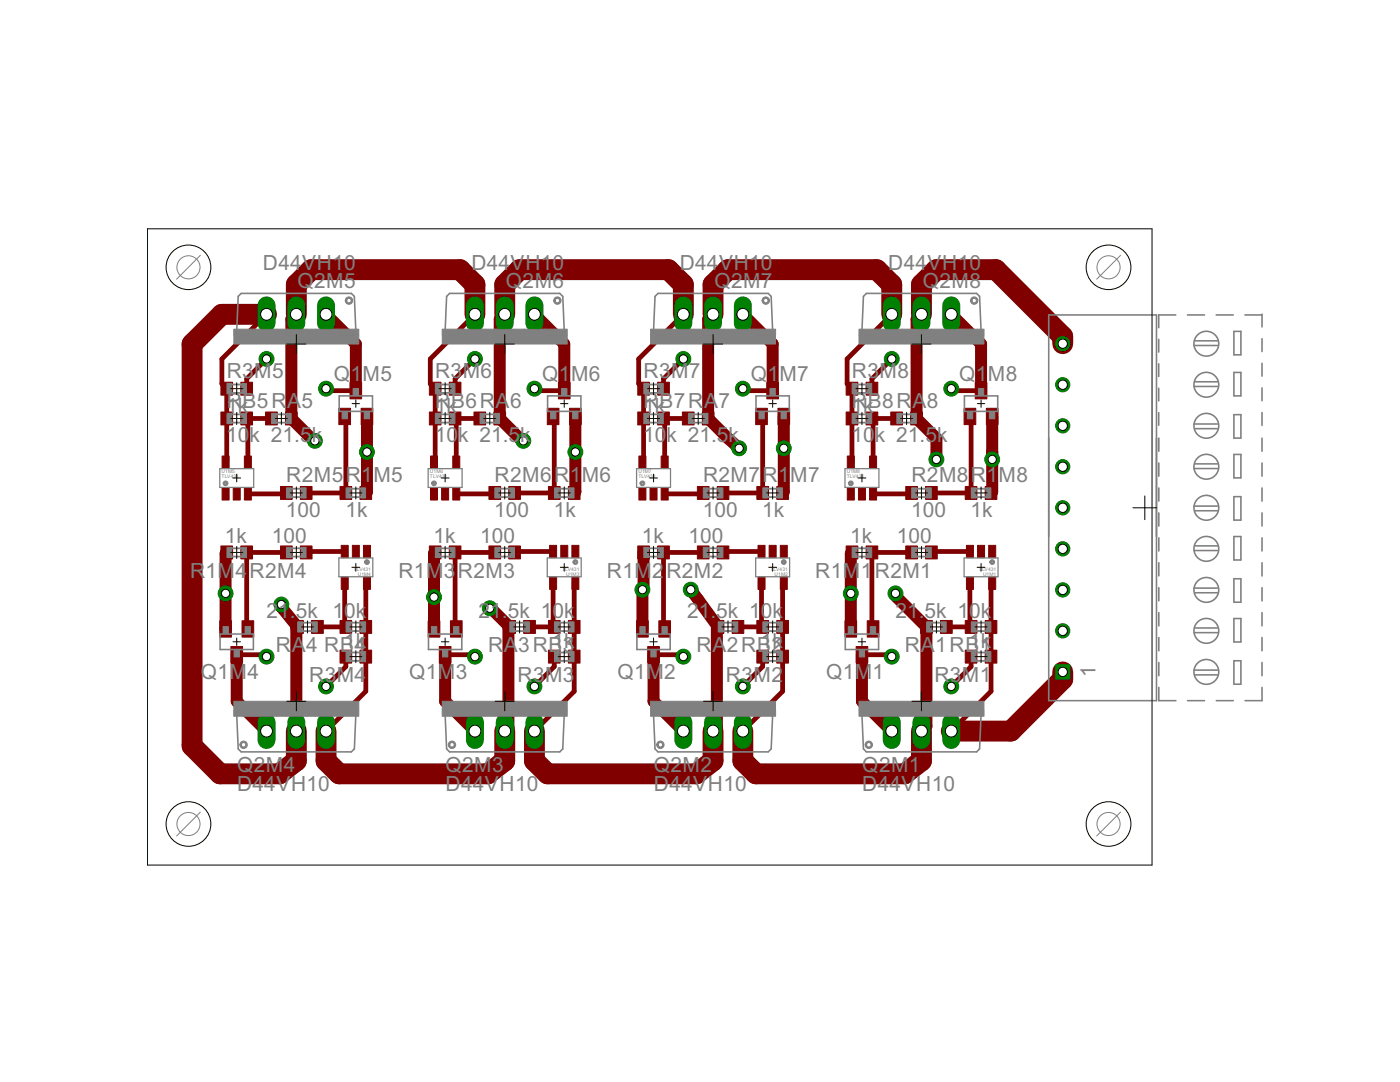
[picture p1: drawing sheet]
<svg xmlns="http://www.w3.org/2000/svg" width="279mm" height="216mm" viewBox="0 0 279 216" stroke-linecap="round" stroke-linejoin="round" font-family="sans-serif">
<defs><g id="words">
<g font-size="4.7" fill="#808080">
<text x="52.5" y="53.8">D44VH10</text>
<text x="94.1" y="53.8">D44VH10</text>
<text x="135.7" y="53.8">D44VH10</text>
<text x="177.3" y="53.8">D44VH10</text>
<text x="59.4" y="57.5">Q2M5</text>
<text x="101" y="57.5">Q2M6</text>
<text x="142.6" y="57.5">Q2M7</text>
<text x="184.2" y="57.5">Q2M8</text>
<text x="45.2" y="75.5">R3M5</text>
<text x="66.6" y="76.1">Q1</text>
<text x="72.4" y="76.1">M5</text>
<text x="86.8" y="75.5">R3M6</text>
<text x="108.2" y="76.1">Q1</text>
<text x="114" y="76.1">M6</text>
<text x="128.4" y="75.5">R3M7</text>
<text x="149.8" y="76.1">Q1</text>
<text x="155.6" y="76.1">M7</text>
<text x="170" y="75.5">R3M8</text>
<text x="191.4" y="76.1">Q1</text>
<text x="197.1" y="76.1">M8</text>
<text x="45.2" y="82.3">1</text>
<text x="45.2" y="81.4">RB5RA5</text>
<text x="47.5" y="82.3">k</text>
<text x="86.8" y="82.3">1</text>
<text x="86.8" y="81.4">RB6RA6</text>
<text x="89.1" y="82.3">k</text>
<text x="128.4" y="82.3">1</text>
<text x="128.4" y="81.4">RB7RA7</text>
<text x="130.7" y="82.3">k</text>
<text x="169.9" y="82.3">1</text>
<text x="170" y="81.4">RB8RA8</text>
<text x="172.3" y="82.3">k</text>
<text x="45.2" y="88.3">10</text>
<text x="49.8" y="88.3">k 21.5k</text>
<text x="86.8" y="88.3">10</text>
<text x="91.4" y="88.3">k 21.5k</text>
<text x="128.4" y="88.3">10</text>
<text x="133" y="88.3">k 21.5k</text>
<text x="169.9" y="88.3">10</text>
<text x="174.6" y="88.3">k 21.5</text>
<text x="187" y="88.3">k</text>
<text x="57.1" y="96.3">R2M5R1</text>
<text x="74.5" y="96.3">M5</text>
<text x="98.7" y="96.3">R2M6R1</text>
<text x="116.1" y="96.3">M6</text>
<text x="140.3" y="96.3">R2M7R1</text>
<text x="157.7" y="96.3">M7</text>
<text x="181.9" y="96.3">R2M8R1</text>
<text x="199.3" y="96.3">M8</text>
<text x="57.1" y="103.1">100</text>
<text x="68.9" y="103.1">1k</text>
<text x="98.6" y="103.1">100</text>
<text x="110.5" y="103.1">1k</text>
<text x="140.2" y="103.1">100</text>
<text x="152.1" y="103.1">1k</text>
<text x="181.8" y="103.1">100</text>
<text x="193.7" y="103.1">1k</text>
<text x="44.9" y="108.4">1k</text>
<text x="54.2" y="108.4">100</text>
<text x="86.5" y="108.4">1k</text>
<text x="95.8" y="108.4">100</text>
<text x="128.1" y="108.4">1k</text>
<text x="137.4" y="108.4">100</text>
<text x="169.7" y="108.4">1k</text>
<text x="179" y="108.4">100</text>
<text x="37.9" y="115.3">R1M4</text>
<text x="49.8" y="115.3">R2M4</text>
<text x="79.5" y="115.3">R1M3</text>
<text x="91.4" y="115.3">R2M3</text>
<text x="121.1" y="115.3">R1M2</text>
<text x="133" y="115.3">R2M2</text>
<text x="162.7" y="115.3">R1M1</text>
<text x="174.6" y="115.3">R2M1</text>
<text x="53.2" y="123.3">21.5k 10k</text>
<text x="95.5" y="123.3">21.5k 10k</text>
<text x="137.1" y="123.3">21.5k 10k</text>
<text x="178.7" y="123.3">21.5k 10k</text>
<text x="55.1" y="130.1">RA4 R 1k</text>
<text x="67.9" y="130.1">B</text>
<text x="70.8" y="130.1">4</text>
<text x="97.4" y="130.1">RA3R 1k</text>
<text x="109.5" y="130.1">B</text>
<text x="112.4" y="130.1">3</text>
<text x="139" y="130.1">RA2R 1k</text>
<text x="151.1" y="130.1">B</text>
<text x="153.9" y="130.1">2</text>
<text x="180.6" y="130.1">RA1R 1k</text>
<text x="192.7" y="130.1">B</text>
<text x="195.5" y="130.1">1</text>
<text x="40.1" y="135.5">Q1M4</text>
<text x="61.7" y="136.1">R3M4</text>
<text x="81.7" y="135.5">Q1M3</text>
<text x="103.3" y="136.1">R3M3</text>
<text x="123.3" y="135.5">Q1M2</text>
<text x="144.9" y="136.1">R3M2</text>
<text x="164.8" y="135.5">Q1M1</text>
<text x="186.5" y="136.1">R3M1</text>
<text x="218.6" y="135.1" transform="rotate(-90 218.6 135.1)">1</text>
<text x="47.3" y="154.1">Q2M4</text>
<text x="88.9" y="154.1">Q2M3</text>
<text x="130.5" y="154.1">Q2M2</text>
<text x="172.1" y="154.1">Q2M1</text>
<text x="47.3" y="157.8">D44VH10</text>
<text x="88.9" y="157.8">D44VH10</text>
<text x="130.5" y="157.8">D44VH10</text>
<text x="172.1" y="157.8">D44VH10</text>
</g>
<g font-size="1.1" fill="#808080">
<text x="44.2" y="94.5">U1M5</text>
<text x="44.2" y="95.4">TLV431</text>
<text x="85.8" y="94.5">U1M6</text>
<text x="85.8" y="95.4">TLV431</text>
<text x="127.4" y="94.5">U1M7</text>
<text x="127.4" y="95.4">TLV431</text>
<text x="169" y="94.5">U1M8</text>
<text x="169" y="95.4">TLV431</text>
<text x="70.6" y="113.9">TLV431</text>
<text x="112.2" y="113.9">TLV431</text>
<text x="153.8" y="113.9">TLV431</text>
<text x="195.4" y="113.9">TLV431</text>
<text x="71.4" y="114.8">U1M4</text>
<text x="113" y="114.8">U1M3</text>
<text x="154.6" y="114.8">U1M2</text>
<text x="196.2" y="114.8">U1M1</text>
</g>
</g></defs>
<g fill="#800000" stroke="#800000" stroke-width=".2">
<path d="M187.7 123.8h2.3v2.6h-2.3z"/>
<path d="M183.7 123.8h2.4v2.6h-2.4z"/>
<path d="M196.6 123.8h2.3v2.6h-2.3z"/>
<path d="M192.6 123.8h2.4v2.6h-2.4z"/>
<path d="M172.8 108.9h2.4v2.6h-2.4z"/>
<path d="M168.9 108.9h2.3v2.6h-2.3z"/>
<path d="M184.7 108.9h2.3v2.6h-2.3z"/>
<path d="M180.8 108.9h2.3v2.6h-2.3z"/>
<path d="M196.6 129.7h2.3v2.6h-2.3z"/>
<path d="M192.6 129.7h2.4v2.6h-2.4z"/>
<path d="M170.9 129h2.3v3.3h-2.3z"/>
<path d="M168.6 123.9h2.4v3.2h-2.4z"/>
<path d="M173.1 123.9h2.3v3.2h-2.3z"/>
<path d="M197.3 108.8h1.4v2.5h-1.4z"/>
<path d="M195.1 108.8h1.4v2.5h-1.4z"/>
<path d="M192.9 108.8h1.4v2.5h-1.4z"/>
<path d="M192.9 115.1h1.4v2.5h-1.4z"/>
<path d="M197.3 115.1h1.4v2.5h-1.4z"/>
<path d="M146.1 123.8h2.3v2.6h-2.3z"/>
<path d="M142.1 123.8h2.4v2.6h-2.4z"/>
<path d="M155 123.8h2.4v2.6h-2.4z"/>
<path d="M151 123.8h2.4v2.6h-2.4z"/>
<path d="M131.3 108.9h2.3v2.6h-2.3z"/>
<path d="M127.3 108.9h2.3v2.6h-2.3z"/>
<path d="M143.1 108.9h2.4v2.6h-2.4z"/>
<path d="M139.2 108.9h2.3v2.6h-2.3z"/>
<path d="M155 129.7h2.4v2.6h-2.4z"/>
<path d="M151 129.7h2.4v2.6h-2.4z"/>
<path d="M129.3 129h2.3v3.3h-2.3z"/>
<path d="M127 123.9h2.4v3.2h-2.4z"/>
<path d="M131.5 123.9h2.3v3.2h-2.3z"/>
<path d="M155.7 108.8h1.4v2.5h-1.4z"/>
<path d="M153.5 108.8h1.4v2.5h-1.4z"/>
<path d="M151.3 108.8h1.4v2.5h-1.4z"/>
<path d="M151.3 115.1h1.4v2.5h-1.4z"/>
<path d="M155.7 115.1h1.4v2.5h-1.4z"/>
<path d="M104.5 123.8h2.3v2.6h-2.3z"/>
<path d="M100.5 123.8h2.4v2.6h-2.4z"/>
<path d="M113.4 123.8h2.4v2.6h-2.4z"/>
<path d="M109.5 123.8h2.3v2.6h-2.3z"/>
<path d="M89.7 108.9h2.3v2.6h-2.3z"/>
<path d="M85.7 108.9h2.3v2.6h-2.3z"/>
<path d="M101.5 108.9h2.4v2.6h-2.4z"/>
<path d="M97.6 108.9h2.3v2.6h-2.3z"/>
<path d="M113.4 129.7h2.4v2.6h-2.4z"/>
<path d="M109.5 129.7h2.3v2.6h-2.3z"/>
<path d="M87.7 129h2.3v3.3h-2.3z"/>
<path d="M85.4 123.9h2.4v3.2h-2.4z"/>
<path d="M89.9 123.9h2.3v3.2h-2.3z"/>
<path d="M114.1 108.8h1.4v2.5h-1.4z"/>
<path d="M111.9 108.8h1.4v2.5h-1.4z"/>
<path d="M109.7 108.8h1.4v2.5h-1.4z"/>
<path d="M109.7 115.1h1.4v2.5h-1.4z"/>
<path d="M114.1 115.1h1.4v2.5h-1.4z"/>
<path d="M62.2 123.8h2.3v2.6h-2.3z"/>
<path d="M58.2 123.8h2.3v2.6h-2.3z"/>
<path d="M71.8 123.8h2.4v2.6h-2.4z"/>
<path d="M67.9 123.8h2.3v2.6h-2.3z"/>
<path d="M48.1 108.9h2.3v2.6h-2.3z"/>
<path d="M44.1 108.9h2.3v2.6h-2.3z"/>
<path d="M59.9 108.9h2.4v2.6h-2.4z"/>
<path d="M56 108.9h2.3v2.6h-2.3z"/>
<path d="M71.8 129.7h2.4v2.6h-2.4z"/>
<path d="M67.9 129.7h2.3v2.6h-2.3z"/>
<path d="M46.1 129h2.3v3.3h-2.3z"/>
<path d="M43.9 123.9h2.3v3.2h-2.3z"/>
<path d="M48.3 123.9h2.3v3.2h-2.3z"/>
<path d="M72.5 108.8h1.4v2.5h-1.4z"/>
<path d="M70.3 108.8h1.4v2.5h-1.4z"/>
<path d="M68.1 108.8h1.4v2.5h-1.4z"/>
<path d="M68.1 115.1h1.4v2.5h-1.4z"/>
<path d="M72.5 115.1h1.4v2.5h-1.4z"/>
<path d="M53 82.2h2.3v2.6h-2.3z"/>
<path d="M57 82.2h2.3v2.6h-2.3z"/>
<path d="M44.1 82.2h2.3v2.6h-2.3z"/>
<path d="M48.1 82.2h2.3v2.6h-2.3z"/>
<path d="M67.9 97.1h2.3v2.6h-2.3z"/>
<path d="M71.8 97.1h2.4v2.6h-2.4z"/>
<path d="M56 97.1h2.3v2.6h-2.3z"/>
<path d="M59.9 97.1h2.4v2.6h-2.4z"/>
<path d="M44.1 76.3h2.3v2.5h-2.3z"/>
<path d="M48.1 76.3h2.3v2.5h-2.3z"/>
<path d="M69.8 76.3h2.4v3.3h-2.4z"/>
<path d="M72.1 81.5h2.3v3.2h-2.3z"/>
<path d="M67.6 81.5h2.4v3.2h-2.4z"/>
<path d="M44.3 97.3h1.4v2.5h-1.4z"/>
<path d="M46.5 97.3h1.4v2.5h-1.4z"/>
<path d="M48.8 97.3h1.4v2.5h-1.4z"/>
<path d="M48.8 91h1.4v2.5h-1.4z"/>
<path d="M44.3 91h1.4v2.5h-1.4z"/>
<path d="M94.6 82.2h2.3v2.6h-2.3z"/>
<path d="M98.6 82.2h2.3v2.6h-2.3z"/>
<path d="M85.7 82.2h2.3v2.6h-2.3z"/>
<path d="M89.7 82.2h2.3v2.6h-2.3z"/>
<path d="M109.5 97.1h2.3v2.6h-2.3z"/>
<path d="M113.4 97.1h2.4v2.6h-2.4z"/>
<path d="M97.6 97.1h2.3v2.6h-2.3z"/>
<path d="M101.5 97.1h2.4v2.6h-2.4z"/>
<path d="M85.7 76.3h2.3v2.5h-2.3z"/>
<path d="M89.7 76.3h2.3v2.5h-2.3z"/>
<path d="M111.4 76.3h2.4v3.3h-2.4z"/>
<path d="M113.7 81.5h2.3v3.2h-2.3z"/>
<path d="M109.2 81.5h2.3v3.2h-2.3z"/>
<path d="M85.9 97.3h1.4v2.5h-1.4z"/>
<path d="M88.1 97.3h1.4v2.5h-1.4z"/>
<path d="M90.4 97.3h1.4v2.5h-1.4z"/>
<path d="M90.4 91h1.4v2.5h-1.4z"/>
<path d="M85.9 91h1.4v2.5h-1.4z"/>
<path d="M136.2 82.2h2.3v2.6h-2.3z"/>
<path d="M140.2 82.2h2.3v2.6h-2.3z"/>
<path d="M127.3 82.2h2.3v2.6h-2.3z"/>
<path d="M131.3 82.2h2.3v2.6h-2.3z"/>
<path d="M151 97.1h2.4v2.6h-2.4z"/>
<path d="M155 97.1h2.4v2.6h-2.4z"/>
<path d="M139.2 97.1h2.3v2.6h-2.3z"/>
<path d="M143.1 97.1h2.4v2.6h-2.4z"/>
<path d="M127.3 76.3h2.3v2.5h-2.3z"/>
<path d="M131.3 76.3h2.3v2.5h-2.3z"/>
<path d="M153 76.3h2.4v3.3h-2.4z"/>
<path d="M155.3 81.5h2.3v3.2h-2.3z"/>
<path d="M150.8 81.5h2.3v3.2h-2.3z"/>
<path d="M127.5 97.3h1.4v2.5h-1.4z"/>
<path d="M129.7 97.3h1.4v2.5h-1.4z"/>
<path d="M132 97.3h1.3v2.5h-1.3z"/>
<path d="M132 91h1.3v2.5h-1.3z"/>
<path d="M127.5 91h1.4v2.5h-1.4z"/>
<path d="M177.8 82.2h2.3v2.6h-2.3z"/>
<path d="M181.8 82.2h2.3v2.6h-2.3z"/>
<path d="M168.9 82.2h2.3v2.6h-2.3z"/>
<path d="M172.8 82.2h2.4v2.6h-2.4z"/>
<path d="M192.6 97.1h2.4v2.6h-2.4z"/>
<path d="M196.6 97.1h2.3v2.6h-2.3z"/>
<path d="M180.8 97.1h2.3v2.6h-2.3z"/>
<path d="M184.7 97.1h2.3v2.6h-2.3z"/>
<path d="M168.9 76.3h2.3v2.5h-2.3z"/>
<path d="M172.8 76.3h2.4v2.5h-2.4z"/>
<path d="M194.6 76.3h2.4v3.3h-2.4z"/>
<path d="M196.8 81.5h2.4v3.2h-2.4z"/>
<path d="M192.4 81.5h2.3v3.2h-2.3z"/>
<path d="M169.1 97.3h1.4v2.5h-1.4z"/>
<path d="M171.3 97.3h1.4v2.5h-1.4z"/>
<path d="M173.5 97.3h1.4v2.5h-1.4z"/>
<path d="M173.5 91h1.4v2.5h-1.4z"/>
<path d="M169.1 91h1.4v2.5h-1.4z"/>
</g>
<g fill="#800000" stroke="#800000" stroke-width=".95">
<path d="M193.6 125.1h.2z"/>
<path d="M193.6 116.4v8.7z"/>
<path d="M188.9 125.1h4.9z"/>
<path d="M197.8 116.4h.2z"/>
<path d="M197.8 116.4v8.7z"/>
<path d="M197.8 125.1v5.9z"/>
<path d="M197.8 131v6.9z"/>
<path d="M189.8 145.9l8-8z"/>
<path d="M156.2 116.4h.2z"/>
<path d="M156.2 116.4v8.7z"/>
<path d="M156.2 125.1v5.9z"/>
<path d="M156.2 131v6.9z"/>
<path d="M148.3 145.9l7.9-8z"/>
<path d="M185.9 110h7.7z"/>
<path d="M185.9 110v.2z"/>
<path d="M193.8 131v2z"/>
<path d="M189.8 137l4-4z"/>
<path d="M177.6 130.6l.4 .4z"/>
<path d="M172 130.6h5.6z"/>
<path d="M174 110.2h7.9z"/>
<path d="M174 110.2h.2z"/>
<path d="M174 125.2l.2 .3z"/>
<path d="M174 110.2v15z"/>
<path d="M152 125.1h.2z"/>
<path d="M152 116.4v8.7z"/>
<path d="M147.3 125.1h4.9z"/>
<path d="M114.6 116.4h.2z"/>
<path d="M114.6 116.4v8.7z"/>
<path d="M114.6 125.1v5.9z"/>
<path d="M114.6 131v6.9z"/>
<path d="M106.7 145.9l7.9-8z"/>
<path d="M144.3 110h7.7z"/>
<path d="M144.3 110v.2z"/>
<path d="M152.2 131v2z"/>
<path d="M148.3 137l3.9-4z"/>
<path d="M136 130.6l.4 .4z"/>
<path d="M130.4 130.6h5.6z"/>
<path d="M132.4 110.2h7.9z"/>
<path d="M132.4 110.2h.3z"/>
<path d="M132.4 125.2l.3 .3z"/>
<path d="M132.4 110.2v15z"/>
<path d="M110.4 125.1h.2z"/>
<path d="M110.4 116.4v8.7z"/>
<path d="M105.7 125.1h4.9z"/>
<path d="M73 116.4h.2z"/>
<path d="M73 116.4v8.7z"/>
<path d="M73 125.1v5.9z"/>
<path d="M73 131v6.9z"/>
<path d="M65.1 145.9l7.9-8z"/>
<path d="M102.7 110h7.7z"/>
<path d="M102.7 110v.2z"/>
<path d="M110.6 131v2z"/>
<path d="M106.7 137l3.9-4z"/>
<path d="M94.4 130.6l.4 .4z"/>
<path d="M88.8 130.6h5.6z"/>
<path d="M90.8 110.2h7.9z"/>
<path d="M90.8 110.2h.3z"/>
<path d="M90.8 125.2l.3 .3z"/>
<path d="M90.8 110.2v15z"/>
<path d="M68.8 125.1h.2z"/>
<path d="M68.8 116.4v8.7z"/>
<path d="M63.4 125.1h5.6z"/>
<path d="M45 92.2h.3z"/>
<path d="M45.3 83.5v8.7z"/>
<path d="M45.3 77.6v5.9z"/>
<path d="M53.2 62.7l-8.9 8.9z"/>
<path d="M44.3 71.6v5z"/>
<path d="M44.3 76.6l1 1z"/>
<path d="M61.1 110h7.7z"/>
<path d="M61.1 110v.2z"/>
<path d="M69 131v2z"/>
<path d="M69 133l-3.9 4z"/>
<path d="M52.8 130.6l.4 .4z"/>
<path d="M47.2 130.6h5.6z"/>
<path d="M49.2 110.2h7.9z"/>
<path d="M49.2 110.2h.3z"/>
<path d="M49.2 125.2l.3 .3z"/>
<path d="M49.2 110.2v15z"/>
<path d="M49.2 83.5h.3z"/>
<path d="M49.5 83.5v8.7z"/>
<path d="M49.2 83.5h5z"/>
<path d="M49.5 98.6h7.6z"/>
<path d="M57.1 98.4v.2z"/>
<path d="M49.2 75.6v2z"/>
<path d="M49.2 75.6l4-4z"/>
<path d="M65.1 77.6l.4 .4z"/>
<path d="M65.5 78h5.5z"/>
<path d="M61.1 98.4h7.9z"/>
<path d="M68.8 98.4h.2z"/>
<path d="M68.8 83.1l.2 .2z"/>
<path d="M69 83.3v15.1z"/>
<path d="M90.8 83.5h.3z"/>
<path d="M91.1 83.5v8.7z"/>
<path d="M90.8 83.5h5z"/>
<path d="M86.6 92.2h.2z"/>
<path d="M86.8 83.5v8.7z"/>
<path d="M86.8 77.6v5.9z"/>
<path d="M94.8 62.7l-8.9 8.9z"/>
<path d="M85.9 71.6v5z"/>
<path d="M85.9 76.6l.9 1z"/>
<path d="M128.2 92.2h.2z"/>
<path d="M128.4 83.5v8.7z"/>
<path d="M128.4 77.6v5.9z"/>
<path d="M136.4 62.7l-8.9 8.9z"/>
<path d="M127.5 71.6v5z"/>
<path d="M127.5 76.6l.9 1z"/>
<path d="M91.1 98.6h7.6z"/>
<path d="M98.7 98.4v.2z"/>
<path d="M90.8 75.6v2z"/>
<path d="M90.8 75.6l4-4z"/>
<path d="M106.7 77.6l.4 .4z"/>
<path d="M107.1 78h5.5z"/>
<path d="M102.7 98.4h7.9z"/>
<path d="M110.4 98.4h.2z"/>
<path d="M110.4 83.1l.2 .2z"/>
<path d="M110.6 83.3v15.1z"/>
<path d="M132.4 83.5h.3z"/>
<path d="M132.7 83.5v8.7z"/>
<path d="M132.4 83.5h5z"/>
<path d="M169.8 92.2h.2z"/>
<path d="M170 83.5v8.7z"/>
<path d="M170 77.6v5.9z"/>
<path d="M178 62.7l-8.9 8.9z"/>
<path d="M169.1 71.6v5z"/>
<path d="M169.1 76.6l.9 1z"/>
<path d="M132.7 98.6h7.6z"/>
<path d="M140.3 98.4v.2z"/>
<path d="M132.4 75.6v2z"/>
<path d="M132.4 75.6l4-4z"/>
<path d="M148.3 77.6l.4 .4z"/>
<path d="M148.7 78h5.5z"/>
<path d="M144.3 98.4h7.9z"/>
<path d="M152 98.4h.2z"/>
<path d="M152 83.1l.2 .2z"/>
<path d="M152.2 83.3v15.1z"/>
<path d="M174 83.5h.2z"/>
<path d="M174.2 83.5v8.7z"/>
<path d="M174 83.5h4.9z"/>
<path d="M174.2 98.6h7.7z"/>
<path d="M181.9 98.4v.2z"/>
<path d="M174 75.6v2z"/>
<path d="M174 75.6l4-4z"/>
<path d="M189.8 77.6l.4 .4z"/>
<path d="M190.2 78h5.6z"/>
<path d="M185.9 98.4h7.9z"/>
<path d="M193.6 98.4h.2z"/>
<path d="M193.6 83.1l.2 .2z"/>
<path d="M193.8 83.3v15.1z"/>
</g>
<g fill="#800000" stroke="#800000" stroke-width="4.2">
<path d="M212.1 134.1v1.4z"/>
<path d="M201.7 145.9l10.4-10.4z"/>
<path d="M189.8 145.9h11.9z"/>
<path d="M183.9 145.9v5.9z"/>
<path d="M180.6 154.4l3.3-2.6z"/>
<path d="M150.9 154.4h29.7z"/>
<path d="M148.3 151.8l2.6 2.6z"/>
<path d="M148.3 145.9v5.9z"/>
<path d="M142.3 145.9v5.9z"/>
<path d="M139 154.4l3.3-2.6z"/>
<path d="M109.3 154.4h29.7z"/>
<path d="M106.7 151.8l2.6 2.6z"/>
<path d="M106.7 145.9v5.9z"/>
<path d="M100.7 145.9v5.9z"/>
<path d="M97.4 154.4l3.3-2.6z"/>
<path d="M67.7 154.4h29.7z"/>
<path d="M65.1 151.8l2.6 2.6z"/>
<path d="M65.1 145.9v5.9z"/>
<path d="M59.1 145.9v5.9z"/>
<path d="M55.8 154.4l3.3-2.6z"/>
<path d="M43.9 154.4h11.9z"/>
<path d="M38.3 148.8l5.6 5.6z"/>
<path d="M38.3 68.6v80.2z"/>
<path d="M38.3 68.6l6-5.9z"/>
<path d="M44.3 62.7h8.9z"/>
<path d="M59.1 56.8v5.9z"/>
<path d="M59.1 56.8l3-3z"/>
<path d="M62.1 53.8h29.7z"/>
<path d="M91.8 53.8l3 3z"/>
<path d="M94.8 56.8v5.9z"/>
<path d="M100.7 56.8v5.9z"/>
<path d="M100.7 56.8l3-3z"/>
<path d="M103.7 53.8h29.7z"/>
<path d="M133.4 53.8l3 3z"/>
<path d="M136.4 56.8v5.9z"/>
<path d="M142.3 56.8v5.9z"/>
<path d="M142.3 56.8l3-3z"/>
<path d="M145.3 53.8h29.7z"/>
<path d="M175 53.8l3 3z"/>
<path d="M178 56.8v5.9z"/>
<path d="M212.1 67.1v1.5z"/>
<path d="M198.8 53.8l13.3 13.3z"/>
<path d="M186.9 53.8h11.9z"/>
<path d="M183.9 56.8l3-3z"/>
<path d="M183.9 56.8v5.9z"/>
</g>
<g fill="#800000" stroke="#800000" stroke-width="2.4">
<path d="M184.9 125.1v19.8z"/>
<path d="M183.9 145.9l1-1z"/>
<path d="M169.8 119.1v6.4z"/>
<path d="M169.8 118.4v.7z"/>
<path d="M178.7 118.4l.2 .7z"/>
<path d="M178.9 119.1l6 6z"/>
<path d="M169.8 110.5v8.6z"/>
<path d="M169.8 110.5l.2-.3z"/>
<path d="M172 139.9l6 6z"/>
<path d="M172 130.6v9.3z"/>
<path d="M128.2 117.7v7.8z"/>
<path d="M137.9 117.7l1.4 2z"/>
<path d="M139.3 119.7l4 5.4z"/>
<path d="M128.4 110.2v7.2z"/>
<path d="M128.2 117.7l.2-.3z"/>
<path d="M142.3 145.9l.8-.8z"/>
<path d="M143.1 125.3v19.8z"/>
<path d="M143.1 125.3l.2-.2z"/>
<path d="M130.4 139.9l6 6z"/>
<path d="M130.4 130.6v9.3z"/>
<path d="M86.6 119.1v6.4z"/>
<path d="M97.7 121.4h.3z"/>
<path d="M98 121.4l3.7 3.7z"/>
<path d="M101.5 145.1l-.8 .8z"/>
<path d="M101.5 125.3v19.8z"/>
<path d="M101.5 125.3l.2-.2z"/>
<path d="M86.6 110.5v8.6z"/>
<path d="M86.6 110.5l.2-.3z"/>
<path d="M88.8 139.9l6 6z"/>
<path d="M88.8 130.6v9.3z"/>
<path d="M45 118.4v7.1z"/>
<path d="M56.2 120.6v.5z"/>
<path d="M56.2 121.1l3.2 4z"/>
<path d="M59.1 125.3v20.6z"/>
<path d="M59.1 125.3l.3-.2z"/>
<path d="M45 110.5v7.9z"/>
<path d="M45 110.5l.3-.3z"/>
<path d="M47.2 139.9l6 6z"/>
<path d="M47.2 130.6v9.3z"/>
<path d="M65.1 62.7l5.9 5.9z"/>
<path d="M71 68.6v9.4z"/>
<path d="M58.1 63.7v19.8z"/>
<path d="M58.1 63.7l1-1z"/>
<path d="M73.2 83.1v7.1z"/>
<path d="M62.6 88h.2z"/>
<path d="M58.1 83.5l4.5 4.5z"/>
<path d="M73.2 90.2v7.9z"/>
<path d="M73.2 98.1l-.2 .3z"/>
<path d="M99.7 63.7v19.8z"/>
<path d="M99.7 63.7l1-1z"/>
<path d="M114.8 83.1v7.1z"/>
<path d="M104.2 88h.2z"/>
<path d="M99.7 83.5l4.5 4.5z"/>
<path d="M114.8 90.2v7.9z"/>
<path d="M114.6 98.4l.2-.3z"/>
<path d="M106.7 62.7l5.9 5.9z"/>
<path d="M112.6 68.6v9.4z"/>
<path d="M141.3 63.7v19.8z"/>
<path d="M141.3 63.7l1-1z"/>
<path d="M156.4 83.1v6.3z"/>
<path d="M145.3 87.5l2.2 2z"/>
<path d="M141.3 83.5l4 4z"/>
<path d="M156.4 89.4v8.7z"/>
<path d="M156.4 98.1l-.2 .3z"/>
<path d="M148.3 62.7l5.9 5.9z"/>
<path d="M154.2 68.6v9.4z"/>
<path d="M182.9 63.7v19.8z"/>
<path d="M182.9 63.7l1-1z"/>
<path d="M198 83.1v7.1z"/>
<path d="M198 90.2v1.5z"/>
<path d="M186.9 87.5v4.2z"/>
<path d="M182.9 83.5l4 4z"/>
<path d="M198 90.2v7.9z"/>
<path d="M198 98.1l-.2 .3z"/>
<path d="M189.8 62.7l6 5.9z"/>
<path d="M195.8 68.6v9.4z"/>
</g>
<path d="M178 144.1v3.6z" fill="#008000" stroke="#008000" stroke-width="3.6"/>
<circle cx="178" cy="145.9" r="1.19" fill="#fff" stroke="#000" stroke-width=".2"/>
<path d="M183.9 144.1v3.6z" fill="#008000" stroke="#008000" stroke-width="3.6"/>
<circle cx="183.9" cy="145.9" r="1.19" fill="#fff" stroke="#000" stroke-width=".2"/>
<path d="M189.8 144.1v3.6z" fill="#008000" stroke="#008000" stroke-width="3.6"/>
<circle cx="189.8" cy="145.9" r="1.19" fill="#fff" stroke="#000" stroke-width=".2"/>
<path d="M136.4 144.1v3.6z" fill="#008000" stroke="#008000" stroke-width="3.6"/>
<circle cx="136.4" cy="145.9" r="1.19" fill="#fff" stroke="#000" stroke-width=".2"/>
<path d="M142.3 144.1v3.6z" fill="#008000" stroke="#008000" stroke-width="3.6"/>
<circle cx="142.3" cy="145.9" r="1.19" fill="#fff" stroke="#000" stroke-width=".2"/>
<path d="M148.3 144.1v3.6z" fill="#008000" stroke="#008000" stroke-width="3.6"/>
<circle cx="148.3" cy="145.9" r="1.19" fill="#fff" stroke="#000" stroke-width=".2"/>
<path d="M94.8 144.1v3.6z" fill="#008000" stroke="#008000" stroke-width="3.6"/>
<circle cx="94.8" cy="145.9" r="1.19" fill="#fff" stroke="#000" stroke-width=".2"/>
<path d="M100.7 144.1v3.6z" fill="#008000" stroke="#008000" stroke-width="3.6"/>
<circle cx="100.7" cy="145.9" r="1.19" fill="#fff" stroke="#000" stroke-width=".2"/>
<path d="M106.7 144.1v3.6z" fill="#008000" stroke="#008000" stroke-width="3.6"/>
<circle cx="106.7" cy="145.9" r="1.19" fill="#fff" stroke="#000" stroke-width=".2"/>
<path d="M53.2 144.1v3.6z" fill="#008000" stroke="#008000" stroke-width="3.6"/>
<circle cx="53.2" cy="145.9" r="1.19" fill="#fff" stroke="#000" stroke-width=".2"/>
<path d="M59.1 144.1v3.6z" fill="#008000" stroke="#008000" stroke-width="3.6"/>
<circle cx="59.1" cy="145.9" r="1.19" fill="#fff" stroke="#000" stroke-width=".2"/>
<path d="M65.1 144.1v3.6z" fill="#008000" stroke="#008000" stroke-width="3.6"/>
<circle cx="65.1" cy="145.9" r="1.19" fill="#fff" stroke="#000" stroke-width=".2"/>
<path d="M65.1 60.9v3.6z" fill="#008000" stroke="#008000" stroke-width="3.6"/>
<circle cx="65.1" cy="62.7" r="1.19" fill="#fff" stroke="#000" stroke-width=".2"/>
<path d="M59.1 60.9v3.6z" fill="#008000" stroke="#008000" stroke-width="3.6"/>
<circle cx="59.1" cy="62.7" r="1.19" fill="#fff" stroke="#000" stroke-width=".2"/>
<path d="M53.2 60.9v3.6z" fill="#008000" stroke="#008000" stroke-width="3.6"/>
<circle cx="53.2" cy="62.7" r="1.19" fill="#fff" stroke="#000" stroke-width=".2"/>
<path d="M106.7 60.9v3.6z" fill="#008000" stroke="#008000" stroke-width="3.6"/>
<circle cx="106.7" cy="62.7" r="1.19" fill="#fff" stroke="#000" stroke-width=".2"/>
<path d="M100.7 60.9v3.6z" fill="#008000" stroke="#008000" stroke-width="3.6"/>
<circle cx="100.7" cy="62.7" r="1.19" fill="#fff" stroke="#000" stroke-width=".2"/>
<path d="M94.8 60.9v3.6z" fill="#008000" stroke="#008000" stroke-width="3.6"/>
<circle cx="94.8" cy="62.7" r="1.19" fill="#fff" stroke="#000" stroke-width=".2"/>
<path d="M148.3 60.9v3.6z" fill="#008000" stroke="#008000" stroke-width="3.6"/>
<circle cx="148.3" cy="62.7" r="1.19" fill="#fff" stroke="#000" stroke-width=".2"/>
<path d="M142.3 60.9v3.6z" fill="#008000" stroke="#008000" stroke-width="3.6"/>
<circle cx="142.3" cy="62.7" r="1.19" fill="#fff" stroke="#000" stroke-width=".2"/>
<path d="M136.4 60.9v3.6z" fill="#008000" stroke="#008000" stroke-width="3.6"/>
<circle cx="136.4" cy="62.7" r="1.19" fill="#fff" stroke="#000" stroke-width=".2"/>
<path d="M189.8 60.9v3.6z" fill="#008000" stroke="#008000" stroke-width="3.6"/>
<circle cx="189.8" cy="62.7" r="1.19" fill="#fff" stroke="#000" stroke-width=".2"/>
<path d="M183.9 60.9v3.6z" fill="#008000" stroke="#008000" stroke-width="3.6"/>
<circle cx="183.9" cy="62.7" r="1.19" fill="#fff" stroke="#000" stroke-width=".2"/>
<path d="M178 60.9v3.6z" fill="#008000" stroke="#008000" stroke-width="3.6"/>
<circle cx="178" cy="62.7" r="1.19" fill="#fff" stroke="#000" stroke-width=".2"/>
<path d="M210.7 132.7h2.8v2.8h-2.8z" fill="#008000" stroke="#008000" stroke-width=".2"/>
<circle cx="212.1" cy="134.1" r=".93" fill="#fff" stroke="#000" stroke-width=".2"/>
<circle cx="212.1" cy="125.9" r="1.42" fill="#008000" stroke="#008000" stroke-width=".2"/>
<circle cx="212.1" cy="125.9" r=".93" fill="#fff" stroke="#000" stroke-width=".2"/>
<circle cx="212.1" cy="117.7" r="1.42" fill="#008000" stroke="#008000" stroke-width=".2"/>
<circle cx="212.1" cy="117.7" r=".93" fill="#fff" stroke="#000" stroke-width=".2"/>
<circle cx="212.1" cy="109.5" r="1.42" fill="#008000" stroke="#008000" stroke-width=".2"/>
<circle cx="212.1" cy="109.5" r=".93" fill="#fff" stroke="#000" stroke-width=".2"/>
<circle cx="212.1" cy="101.3" r="1.42" fill="#008000" stroke="#008000" stroke-width=".2"/>
<circle cx="212.1" cy="101.3" r=".93" fill="#fff" stroke="#000" stroke-width=".2"/>
<circle cx="212.1" cy="93.1" r="1.42" fill="#008000" stroke="#008000" stroke-width=".2"/>
<circle cx="212.1" cy="93.1" r=".93" fill="#fff" stroke="#000" stroke-width=".2"/>
<circle cx="212.1" cy="85" r="1.42" fill="#008000" stroke="#008000" stroke-width=".2"/>
<circle cx="212.1" cy="85" r=".93" fill="#fff" stroke="#000" stroke-width=".2"/>
<circle cx="212.1" cy="76.8" r="1.42" fill="#008000" stroke="#008000" stroke-width=".2"/>
<circle cx="212.1" cy="76.8" r=".93" fill="#fff" stroke="#000" stroke-width=".2"/>
<circle cx="212.1" cy="68.6" r="1.42" fill="#008000" stroke="#008000" stroke-width=".2"/>
<circle cx="212.1" cy="68.6" r=".93" fill="#fff" stroke="#000" stroke-width=".2"/>
<circle cx="169.8" cy="118.4" r="1.48" fill="#008000" stroke="#008000" stroke-width=".2"/>
<circle cx="169.8" cy="118.4" r=".83" fill="#fff" stroke="#000" stroke-width=".2"/>
<circle cx="178.7" cy="118.4" r="1.48" fill="#008000" stroke="#008000" stroke-width=".2"/>
<circle cx="178.7" cy="118.4" r=".83" fill="#fff" stroke="#000" stroke-width=".2"/>
<circle cx="189.8" cy="137" r="1.48" fill="#008000" stroke="#008000" stroke-width=".2"/>
<circle cx="189.8" cy="137" r=".83" fill="#fff" stroke="#000" stroke-width=".2"/>
<circle cx="178" cy="131" r="1.48" fill="#008000" stroke="#008000" stroke-width=".2"/>
<circle cx="178" cy="131" r=".83" fill="#fff" stroke="#000" stroke-width=".2"/>
<circle cx="128.2" cy="117.7" r="1.48" fill="#008000" stroke="#008000" stroke-width=".2"/>
<circle cx="128.2" cy="117.7" r=".83" fill="#fff" stroke="#000" stroke-width=".2"/>
<circle cx="137.9" cy="117.7" r="1.48" fill="#008000" stroke="#008000" stroke-width=".2"/>
<circle cx="137.9" cy="117.7" r=".83" fill="#fff" stroke="#000" stroke-width=".2"/>
<circle cx="148.3" cy="137" r="1.48" fill="#008000" stroke="#008000" stroke-width=".2"/>
<circle cx="148.3" cy="137" r=".83" fill="#fff" stroke="#000" stroke-width=".2"/>
<circle cx="136.4" cy="131" r="1.48" fill="#008000" stroke="#008000" stroke-width=".2"/>
<circle cx="136.4" cy="131" r=".83" fill="#fff" stroke="#000" stroke-width=".2"/>
<circle cx="86.6" cy="119.1" r="1.48" fill="#008000" stroke="#008000" stroke-width=".2"/>
<circle cx="86.6" cy="119.1" r=".83" fill="#fff" stroke="#000" stroke-width=".2"/>
<circle cx="97.7" cy="121.4" r="1.48" fill="#008000" stroke="#008000" stroke-width=".2"/>
<circle cx="97.7" cy="121.4" r=".83" fill="#fff" stroke="#000" stroke-width=".2"/>
<circle cx="106.7" cy="137" r="1.48" fill="#008000" stroke="#008000" stroke-width=".2"/>
<circle cx="106.7" cy="137" r=".83" fill="#fff" stroke="#000" stroke-width=".2"/>
<circle cx="94.8" cy="131" r="1.48" fill="#008000" stroke="#008000" stroke-width=".2"/>
<circle cx="94.8" cy="131" r=".83" fill="#fff" stroke="#000" stroke-width=".2"/>
<circle cx="45" cy="118.4" r="1.48" fill="#008000" stroke="#008000" stroke-width=".2"/>
<circle cx="45" cy="118.4" r=".83" fill="#fff" stroke="#000" stroke-width=".2"/>
<circle cx="56.2" cy="120.6" r="1.48" fill="#008000" stroke="#008000" stroke-width=".2"/>
<circle cx="56.2" cy="120.6" r=".83" fill="#fff" stroke="#000" stroke-width=".2"/>
<circle cx="65.1" cy="137" r="1.48" fill="#008000" stroke="#008000" stroke-width=".2"/>
<circle cx="65.1" cy="137" r=".83" fill="#fff" stroke="#000" stroke-width=".2"/>
<circle cx="53.2" cy="131" r="1.48" fill="#008000" stroke="#008000" stroke-width=".2"/>
<circle cx="53.2" cy="131" r=".83" fill="#fff" stroke="#000" stroke-width=".2"/>
<circle cx="53.2" cy="71.6" r="1.48" fill="#008000" stroke="#008000" stroke-width=".2"/>
<circle cx="53.2" cy="71.6" r=".83" fill="#fff" stroke="#000" stroke-width=".2"/>
<circle cx="65.1" cy="77.6" r="1.48" fill="#008000" stroke="#008000" stroke-width=".2"/>
<circle cx="65.1" cy="77.6" r=".83" fill="#fff" stroke="#000" stroke-width=".2"/>
<circle cx="73.2" cy="90.2" r="1.48" fill="#008000" stroke="#008000" stroke-width=".2"/>
<circle cx="73.2" cy="90.2" r=".83" fill="#fff" stroke="#000" stroke-width=".2"/>
<circle cx="62.8" cy="88" r="1.48" fill="#008000" stroke="#008000" stroke-width=".2"/>
<circle cx="62.8" cy="88" r=".83" fill="#fff" stroke="#000" stroke-width=".2"/>
<circle cx="114.8" cy="90.2" r="1.48" fill="#008000" stroke="#008000" stroke-width=".2"/>
<circle cx="114.8" cy="90.2" r=".83" fill="#fff" stroke="#000" stroke-width=".2"/>
<circle cx="104.4" cy="88" r="1.48" fill="#008000" stroke="#008000" stroke-width=".2"/>
<circle cx="104.4" cy="88" r=".83" fill="#fff" stroke="#000" stroke-width=".2"/>
<circle cx="94.8" cy="71.6" r="1.48" fill="#008000" stroke="#008000" stroke-width=".2"/>
<circle cx="94.8" cy="71.6" r=".83" fill="#fff" stroke="#000" stroke-width=".2"/>
<circle cx="106.7" cy="77.6" r="1.48" fill="#008000" stroke="#008000" stroke-width=".2"/>
<circle cx="106.7" cy="77.6" r=".83" fill="#fff" stroke="#000" stroke-width=".2"/>
<circle cx="156.4" cy="89.5" r="1.48" fill="#008000" stroke="#008000" stroke-width=".2"/>
<circle cx="156.4" cy="89.5" r=".83" fill="#fff" stroke="#000" stroke-width=".2"/>
<circle cx="147.5" cy="89.5" r="1.48" fill="#008000" stroke="#008000" stroke-width=".2"/>
<circle cx="147.5" cy="89.5" r=".83" fill="#fff" stroke="#000" stroke-width=".2"/>
<circle cx="136.4" cy="71.6" r="1.48" fill="#008000" stroke="#008000" stroke-width=".2"/>
<circle cx="136.4" cy="71.6" r=".83" fill="#fff" stroke="#000" stroke-width=".2"/>
<circle cx="148.3" cy="77.6" r="1.48" fill="#008000" stroke="#008000" stroke-width=".2"/>
<circle cx="148.3" cy="77.6" r=".83" fill="#fff" stroke="#000" stroke-width=".2"/>
<circle cx="198" cy="91.7" r="1.48" fill="#008000" stroke="#008000" stroke-width=".2"/>
<circle cx="198" cy="91.7" r=".83" fill="#fff" stroke="#000" stroke-width=".2"/>
<circle cx="186.9" cy="91.7" r="1.48" fill="#008000" stroke="#008000" stroke-width=".2"/>
<circle cx="186.9" cy="91.7" r=".83" fill="#fff" stroke="#000" stroke-width=".2"/>
<circle cx="178" cy="71.6" r="1.48" fill="#008000" stroke="#008000" stroke-width=".2"/>
<circle cx="178" cy="71.6" r=".83" fill="#fff" stroke="#000" stroke-width=".2"/>
<circle cx="189.8" cy="77.6" r="1.48" fill="#008000" stroke="#008000" stroke-width=".2"/>
<circle cx="189.8" cy="77.6" r=".83" fill="#fff" stroke="#000" stroke-width=".2"/>
<g fill="#808080" stroke="#808080" stroke-width=".2">
<path d="M40 162.1l-4.8 4.7z"/>
<path d="M218.9 166.8l4.7-4.7z"/>
<path d="M218.9 55.7l4.7-4.8z"/>
<path d="M40 50.9l-4.8 4.8z"/>
<path d="M172.8 148.1a.74 .74 0 0 1 1.2 .1 .74 .74 0 0 1-.4 1.1 .74 .74 0 0 1-.9-.7h.3a.44 .44 0 0 1 .6-.4 .44 .44 0 0 1 .1 .8 .44 .44 0 0 1-.7-.2v-.2h-.3z" fill-rule="evenodd"/>
<path d="M197.7 111.8a.48 .48 0 0 1 .8 .2 .48 .48 0 0 1-.4 .6 .48 .48 0 0 1-.6-.4h.3a.18 .18 0 0 1 .3-.2 .18 .18 0 0 1 0 .3 .18 .18 0 0 1-.3-.1h-.3z" fill-rule="evenodd"/>
<path d="M131.3 148.1a.74 .74 0 0 1 1.1 .1 .74 .74 0 0 1-.4 1.1 .74 .74 0 0 1-.9-.7h.3a.44 .44 0 0 1 .6-.4 .44 .44 0 0 1 .1 .8 .44 .44 0 0 1-.7-.2v-.2h-.3z" fill-rule="evenodd"/>
<path d="M156.1 111.8a.48 .48 0 0 1 .8 .2 .48 .48 0 0 1-.4 .6 .48 .48 0 0 1-.6-.4h.3a.18 .18 0 0 1 .3-.2 .18 .18 0 0 1 .1 .3 .18 .18 0 0 1-.3-.1h-.4z" fill-rule="evenodd"/>
<path d="M89.7 148.1a.74 .74 0 0 1 1.1 .1 .74 .74 0 0 1-.4 1.1 .74 .74 0 0 1-.9-.7h.3a.44 .44 0 0 1 .6-.4 .44 .44 0 0 1 .1 .8 .44 .44 0 0 1-.7-.2v-.2h-.3z" fill-rule="evenodd"/>
<path d="M114.6 111.8a.48 .48 0 0 1 .7 .2 .48 .48 0 0 1-.4 .6 .48 .48 0 0 1-.6-.4h.3a.18 .18 0 0 1 .3-.2 .18 .18 0 0 1 .1 .3 .18 .18 0 0 1-.3-.1h-.4z" fill-rule="evenodd"/>
<path d="M48.1 148.1a.74 .74 0 0 1 1.1 .1 .74 .74 0 0 1-.4 1.1 .74 .74 0 0 1-.9-.7h.3a.44 .44 0 0 1 .6-.4 .44 .44 0 0 1 .1 .8 .44 .44 0 0 1-.7-.2v-.2h-.3z" fill-rule="evenodd"/>
<path d="M73 111.8a.48 .48 0 0 1 .7 .2 .48 .48 0 0 1-.4 .6 .48 .48 0 0 1-.6-.4h.3a.18 .18 0 0 1 .3-.2 .18 .18 0 0 1 .1 .3 .18 .18 0 0 1-.3-.1h-.4z" fill-rule="evenodd"/>
<path d="M69.1 59.5a.75 .75 0 0 1 1.2 .1 .75 .75 0 0 1-.4 1.1 .75 .75 0 0 1-1-.7h.3a.45 .45 0 0 1 .6-.5 .45 .45 0 0 1 .2 .7 .45 .45 0 0 1-.8-.1v-.1h-.3z" fill-rule="evenodd"/>
<path d="M44.7 96.1a.48 .48 0 0 1 .8 .2 .48 .48 0 0 1-.4 .6 .48 .48 0 0 1-.6-.5h.4a.17 .17 0 0 1 .2-.1 .17 .17 0 0 1 .1 .3 .17 .17 0 0 1-.3-.1l-.4-.1z" fill-rule="evenodd"/>
<path d="M110.7 59.5a.75 .75 0 0 1 1.2 .1 .75 .75 0 0 1-.5 1.1 .75 .75 0 0 1-.9-.7h.3a.45 .45 0 0 1 .6-.5 .45 .45 0 0 1 .2 .7 .45 .45 0 0 1-.8-.1v-.1h-.3z" fill-rule="evenodd"/>
<path d="M86.3 96.1a.48 .48 0 0 1 .8 .2 .48 .48 0 0 1-.4 .6 .48 .48 0 0 1-.6-.5h.3a.19 .19 0 0 1 .3-.1 .19 .19 0 0 1 .1 .2 .19 .19 0 0 1-.3 .1l-.1-.2h-.3z" fill-rule="evenodd"/>
<path d="M152.3 59.5a.75 .75 0 0 1 1.2 .1 .75 .75 0 0 1-.5 1.1 .75 .75 0 0 1-.9-.7h.3a.45 .45 0 0 1 .6-.5 .45 .45 0 0 1 .2 .7 .45 .45 0 0 1-.8-.1v-.1h-.3z" fill-rule="evenodd"/>
<path d="M127.9 96.1a.48 .48 0 0 1 .7 .2 .48 .48 0 0 1-.3 .6 .48 .48 0 0 1-.6-.5h.3a.18 .18 0 0 1 .3-.1 .18 .18 0 0 1 0 .3 .18 .18 0 0 1-.3-.1l-.3-.1z" fill-rule="evenodd"/>
<path d="M193.9 59.5a.75 .75 0 0 1 1.2 .1 .75 .75 0 0 1-.5 1.1 .75 .75 0 0 1-.9-.7h.3a.45 .45 0 0 1 .5-.5 .45 .45 0 0 1 .3 .7 .45 .45 0 0 1-.8-.1v-.1h-.3z" fill-rule="evenodd"/>
<path d="M169.5 96.1a.48 .48 0 0 1 .7 .2 .48 .48 0 0 1-.3 .6 .48 .48 0 0 1-.6-.5h.3a.18 .18 0 0 1 .3-.1 .18 .18 0 0 1 0 .3 .18 .18 0 0 1-.3-.1l-.3-.1z" fill-rule="evenodd"/>
</g>
<g fill="#808080" stroke="#808080" stroke-width=".32">
<path d="M195.8 142.6l-.3 6.8z"/>
<path d="M194.9 150l.6-.6z"/>
<path d="M172.9 150h22z"/>
<path d="M172.3 149.4l.6 .6z"/>
<path d="M172 142.6l.3 6.8z"/>
<path d="M154.2 142.6l-.3 6.8z"/>
<path d="M153.3 150l.6-.6z"/>
<path d="M131.3 150h22z"/>
<path d="M130.7 149.4l.6 .6z"/>
<path d="M130.4 142.6l.3 6.8z"/>
<path d="M112.6 142.6l-.3 6.8z"/>
<path d="M111.7 150l.6-.6z"/>
<path d="M89.7 150h22z"/>
<path d="M89.1 149.4l.6 .6z"/>
<path d="M88.8 142.6l.3 6.8z"/>
<path d="M71 142.6l-.3 6.8z"/>
<path d="M70.1 150l.6-.6z"/>
<path d="M48.1 150h22z"/>
<path d="M47.5 149.4l.6 .6z"/>
<path d="M47.2 142.6l.3 6.8z"/>
<path d="M47.5 59.1l-.3 6.9z"/>
<path d="M48.1 58.5l-.6 .6z"/>
<path d="M48.1 58.5h22z"/>
<path d="M70.1 58.5l.6 .6z"/>
<path d="M70.7 59.1l.3 6.9z"/>
<path d="M89.1 59.1l-.3 6.9z"/>
<path d="M89.7 58.5l-.6 .6z"/>
<path d="M89.7 58.5h22z"/>
<path d="M111.7 58.5l.6 .6z"/>
<path d="M112.3 59.1l.3 6.9z"/>
<path d="M130.7 59.1l-.3 6.9z"/>
<path d="M131.3 58.5l-.6 .6z"/>
<path d="M131.3 58.5h22z"/>
<path d="M153.3 58.5l.6 .6z"/>
<path d="M153.9 59.1l.3 6.9z"/>
<path d="M172.3 59.1l-.3 6.9z"/>
<path d="M172.9 58.5l-.6 .6z"/>
<path d="M172.9 58.5h22z"/>
<path d="M194.9 58.5l.6 .6z"/>
<path d="M195.5 59.1l.3 6.9z"/>
<path d="M168.7 126.5v3.1z"/>
<path d="M168.7 126.5h6.6z"/>
<path d="M175.3 126.5v3.1z"/>
<path d="M168.7 129.6h6.6z"/>
<path d="M127.1 126.5v3.1z"/>
<path d="M127.1 126.5h6.7z"/>
<path d="M133.8 126.5v3.1z"/>
<path d="M127.1 129.6h6.7z"/>
<path d="M85.5 126.5v3.1z"/>
<path d="M85.5 126.5h6.7z"/>
<path d="M92.2 126.5v3.1z"/>
<path d="M85.5 129.6h6.7z"/>
<path d="M43.9 126.5v3.1z"/>
<path d="M43.9 126.5h6.7z"/>
<path d="M50.6 126.5v3.1z"/>
<path d="M43.9 129.6h6.7z"/>
<path d="M74.3 79v3.1z"/>
<path d="M67.7 82.1h6.6z"/>
<path d="M67.7 79v3.1z"/>
<path d="M67.7 79h6.6z"/>
<path d="M115.9 79v3.1z"/>
<path d="M109.3 82.1h6.6z"/>
<path d="M109.3 79v3.1z"/>
<path d="M109.3 79h6.6z"/>
<path d="M157.5 79v3.1z"/>
<path d="M150.9 82.1h6.6z"/>
<path d="M150.9 79v3.1z"/>
<path d="M150.9 79h6.6z"/>
<path d="M199.1 79v3.1z"/>
<path d="M192.5 82.1h6.6z"/>
<path d="M192.5 79v3.1z"/>
<path d="M192.5 79h6.6z"/>
<path d="M209.3 87.4v52.4z"/>
<path d="M209.3 139.8h21.5z"/>
<path d="M230.8 87.4v52.4z"/>
<path d="M251.9 137.2v2.6z"/>
<path d="M251.9 132.2v2.6z"/>
<path d="M251.9 127.2v2.7z"/>
<path d="M251.9 122.2v2.7z"/>
<path d="M251.9 117.3v2.6z"/>
<path d="M251.9 112.3v2.6z"/>
<path d="M251.9 107.3v2.6z"/>
<path d="M251.9 102.3v2.7z"/>
<path d="M251.9 97.4v2.6z"/>
<path d="M251.9 92.4v2.6z"/>
<path d="M251.9 87.4v2.6z"/>
<path d="M231.3 87.4v2.6z"/>
<path d="M231.3 92.4v2.6z"/>
<path d="M231.3 97.4v2.6z"/>
<path d="M231.3 102.3v2.7z"/>
<path d="M231.3 107.3v2.6z"/>
<path d="M231.3 112.3v2.6z"/>
<path d="M231.3 117.3v2.6z"/>
<path d="M231.3 122.2v2.7z"/>
<path d="M231.3 127.2v2.7z"/>
<path d="M231.3 132.2v2.6z"/>
<path d="M231.3 137.2v2.6z"/>
<path d="M231.3 139.8h3.4z"/>
<path d="M237 139.8h3.4z"/>
<path d="M242.7 139.8h3.4z"/>
<path d="M248.5 139.8h3.4z"/>
<path d="M246.3 136.5h1.3z"/>
<path d="M247.6 131.8v4.7z"/>
<path d="M246.3 131.8h1.3z"/>
<path d="M246.3 131.8v4.7z"/>
<path d="M246.3 128.1h1.3z"/>
<path d="M247.6 123.4v4.7z"/>
<path d="M246.3 123.4h1.3z"/>
<path d="M246.3 123.4v4.7z"/>
<path d="M246.3 120.2h1.3z"/>
<path d="M247.6 115.5v4.7z"/>
<path d="M246.3 115.5h1.3z"/>
<path d="M246.3 115.5v4.7z"/>
<path d="M246.3 111.7h1.3z"/>
<path d="M247.6 107.1v4.6z"/>
<path d="M246.3 107.1h1.3z"/>
<path d="M246.3 107.1v4.6z"/>
<path d="M246.3 103.8h1.3z"/>
<path d="M247.6 99.1v4.7z"/>
<path d="M246.3 99.1h1.3z"/>
<path d="M246.3 99.1v4.7z"/>
<path d="M246.3 95.4h1.3z"/>
<path d="M247.6 90.7v4.7z"/>
<path d="M246.3 90.7h1.3z"/>
<path d="M246.3 90.7v4.7z"/>
<path d="M238.5 134.7h4.5z"/>
<path d="M238.3 133.7h4.7z"/>
<path d="M238.3 126.2h4.7z"/>
<path d="M238.5 125.3h4.5z"/>
<path d="M238.5 118.3h4.5z"/>
<path d="M238.3 117.3h4.7z"/>
<path d="M238.3 109.9h4.7z"/>
<path d="M238.5 108.9h4.5z"/>
<path d="M238.5 101.9h4.5z"/>
<path d="M238.3 101h4.7z"/>
<path d="M238.3 93.5h4.7z"/>
<path d="M238.5 92.6h4.5z"/>
<path d="M209.3 62.8v44.3z"/>
<path d="M230.8 62.8v44.3z"/>
<path d="M209.3 62.8h21.5z"/>
<path d="M246.3 87.4h1.3z"/>
<path d="M247.6 82.7v4.7z"/>
<path d="M246.3 82.7h1.3z"/>
<path d="M246.3 82.7v4.7z"/>
<path d="M246.3 79h1.3z"/>
<path d="M247.6 74.3v4.7z"/>
<path d="M246.3 74.3h1.3z"/>
<path d="M246.3 74.3v4.7z"/>
<path d="M246.3 70.8h1.3z"/>
<path d="M247.6 66.1v4.7z"/>
<path d="M246.3 66.1h1.3z"/>
<path d="M246.3 66.1v4.7z"/>
<path d="M238.5 85.5h4.5z"/>
<path d="M238.3 84.6h4.7z"/>
<path d="M238.3 77.1h4.7z"/>
<path d="M238.5 76.2h4.5z"/>
<path d="M238.3 68.9h4.7z"/>
<path d="M238.5 68h4.5z"/>
<path d="M251.9 62.7v2.5z"/>
<path d="M251.9 67.6v2.5z"/>
<path d="M251.9 72.5v2.6z"/>
<path d="M251.9 77.4v2.6z"/>
<path d="M251.9 82.3v2.6z"/>
<path d="M248.5 62.8h3.4z"/>
<path d="M242.7 62.8h3.4z"/>
<path d="M237 62.8h3.4z"/>
<path d="M231.2 62.8h3.5z"/>
<path d="M231.2 62.8v2.6z"/>
<path d="M231.2 67.7v2.6z"/>
<path d="M231.2 72.6v2.5z"/>
<path d="M231.2 77.5v2.5z"/>
<path d="M231.2 82.3v2.6z"/>
</g>
<g fill="#808080" stroke="#808080" stroke-width=".2">
<path d="M171.4 139.9h25v1.8h-25z"/>
<path d="M171.4 141.7h4.5v1.2h-4.5z"/>
<path d="M180 141.7h1.8v1.2h-1.8z"/>
<path d="M186 141.7h1.8v1.2h-1.8z"/>
<path d="M191.9 141.7h4.5v1.2h-4.5z"/>
<path d="M129.8 139.9h25v1.8h-25z"/>
<path d="M129.8 141.7h4.5v1.2h-4.5z"/>
<path d="M138.5 141.7h1.7v1.2h-1.7z"/>
<path d="M144.4 141.7h1.8v1.2h-1.8z"/>
<path d="M150.3 141.7h4.5v1.2h-4.5z"/>
<path d="M88.3 139.9h24.9v1.8h-24.9z"/>
<path d="M88.2 141.7h4.5v1.2h-4.5z"/>
<path d="M96.9 141.7h1.7v1.2h-1.7z"/>
<path d="M102.8 141.7h1.8v1.2h-1.8z"/>
<path d="M108.8 141.7h4.4v1.2h-4.4z"/>
<path d="M46.7 139.9h24.9v1.8h-24.9z"/>
<path d="M46.7 141.7h4.4v1.2h-4.4z"/>
<path d="M55.3 141.7h1.7v1.2h-1.7z"/>
<path d="M61.2 141.7h1.8v1.2h-1.8z"/>
<path d="M67.2 141.7h4.4v1.2h-4.4z"/>
<path d="M46.7 66.9h24.9v1.7h-24.9z"/>
<path d="M67.2 65.7h4.4v1.2h-4.4z"/>
<path d="M61.2 65.7h1.8v1.2h-1.8z"/>
<path d="M55.3 65.7h1.7v1.2h-1.7z"/>
<path d="M46.7 65.7h4.4v1.2h-4.4z"/>
<path d="M88.3 66.9h24.9v1.7h-24.9z"/>
<path d="M108.8 65.7h4.4v1.2h-4.4z"/>
<path d="M102.8 65.7h1.8v1.2h-1.8z"/>
<path d="M96.9 65.7h1.7v1.2h-1.7z"/>
<path d="M88.2 65.7h4.5v1.2h-4.5z"/>
<path d="M129.8 66.9h25v1.7h-25z"/>
<path d="M150.3 65.7h4.5v1.2h-4.5z"/>
<path d="M144.4 65.7h1.8v1.2h-1.8z"/>
<path d="M138.5 65.7h1.7v1.2h-1.7z"/>
<path d="M129.8 65.7h4.5v1.2h-4.5z"/>
<path d="M171.4 66.9h25v1.7h-25z"/>
<path d="M191.9 65.7h4.5v1.2h-4.5z"/>
<path d="M186 65.7h1.8v1.2h-1.8z"/>
<path d="M180 65.7h1.8v1.2h-1.8z"/>
<path d="M171.4 65.7h4.5v1.2h-4.5z"/>
<path d="M184.9 124.1h1v2h-1z"/>
<path d="M187.9 124.1h.9v2h-.9z"/>
<path d="M193.8 124.1h1v2h-1z"/>
<path d="M196.8 124.1h.9v2h-.9z"/>
<path d="M170.1 109.2h.9v2.1h-.9z"/>
<path d="M173 109.2h1v2.1h-1z"/>
<path d="M181.9 109.2h1v2.1h-1z"/>
<path d="M184.9 109.2h1v2.1h-1z"/>
<path d="M193.8 130h1v2h-1z"/>
<path d="M196.8 130h.9v2h-.9z"/>
<path d="M175.9 141.7h4.1v1.2h-4.1z"/>
<path d="M181.8 141.7h4.2v1.2h-4.2z"/>
<path d="M187.8 141.7h4.1v1.2h-4.1z"/>
<path d="M171.5 129.7h1.1v1.4h-1.1z"/>
<path d="M169.3 125h1v1.4h-1z"/>
<path d="M173.7 125h1.1v1.4h-1.1z"/>
<path d="M143.3 124.1h1v2h-1z"/>
<path d="M146.3 124.1h.9v2h-.9z"/>
<path d="M152.3 124.1h.9v2h-.9z"/>
<path d="M155.2 124.1h.9v2h-.9z"/>
<path d="M128.5 109.2h.9v2.1h-.9z"/>
<path d="M131.4 109.2h1v2.1h-1z"/>
<path d="M140.4 109.2h.9v2.1h-.9z"/>
<path d="M143.3 109.2h1v2.1h-1z"/>
<path d="M152.3 130h.9v2h-.9z"/>
<path d="M155.2 130h.9v2h-.9z"/>
<path d="M134.3 141.7h4.2v1.2h-4.2z"/>
<path d="M140.2 141.7h4.2v1.2h-4.2z"/>
<path d="M146.2 141.7h4.1v1.2h-4.1z"/>
<path d="M129.9 129.7h1.1v1.4h-1.1z"/>
<path d="M127.7 125h1.1v1.4h-1.1z"/>
<path d="M132.1 125h1.1v1.4h-1.1z"/>
<path d="M101.7 124.1h1v2h-1z"/>
<path d="M104.7 124.1h.9v2h-.9z"/>
<path d="M110.7 124.1h.9v2h-.9z"/>
<path d="M113.6 124.1h1v2h-1z"/>
<path d="M86.9 109.2h.9v2.1h-.9z"/>
<path d="M89.9 109.2h.9v2.1h-.9z"/>
<path d="M98.8 109.2h.9v2.1h-.9z"/>
<path d="M101.7 109.2h1v2.1h-1z"/>
<path d="M110.7 130h.9v2h-.9z"/>
<path d="M113.6 130h1v2h-1z"/>
<path d="M92.7 141.7h4.2v1.2h-4.2z"/>
<path d="M98.7 141.7h4.1v1.2h-4.1z"/>
<path d="M104.6 141.7h4.1v1.2h-4.1z"/>
<path d="M88.3 129.7h1.1v1.4h-1.1z"/>
<path d="M86.1 125h1.1v1.4h-1.1z"/>
<path d="M90.5 125h1.1v1.4h-1.1z"/>
<path d="M59.4 124.1h.9v2h-.9z"/>
<path d="M62.4 124.1h.9v2h-.9z"/>
<path d="M69.1 124.1h.9v2h-.9z"/>
<path d="M72 124.1h1v2h-1z"/>
<path d="M45.3 109.2h.9v2.1h-.9z"/>
<path d="M48.3 109.2h.9v2.1h-.9z"/>
<path d="M57.2 109.2h.9v2.1h-.9z"/>
<path d="M60.2 109.2h.9v2.1h-.9z"/>
<path d="M69.1 130h.9v2h-.9z"/>
<path d="M72 130h1v2h-1z"/>
<path d="M51.1 141.7h4.2v1.2h-4.2z"/>
<path d="M57.1 141.7h4.1v1.2h-4.1z"/>
<path d="M63 141.7h4.1v1.2h-4.1z"/>
<path d="M46.7 129.7h1.1v1.4h-1.1z"/>
<path d="M44.5 125h1.1v1.4h-1.1z"/>
<path d="M48.9 125h1.1v1.4h-1.1z"/>
<path d="M57.2 82.5h.9v2h-.9z"/>
<path d="M54.2 82.5h.9v2h-.9z"/>
<path d="M48.3 82.5h.9v2h-.9z"/>
<path d="M45.3 82.5h.9v2h-.9z"/>
<path d="M72 97.3h1v2.1h-1z"/>
<path d="M69.1 97.3h.9v2.1h-.9z"/>
<path d="M60.2 97.3h.9v2.1h-.9z"/>
<path d="M57.2 97.3h.9v2.1h-.9z"/>
<path d="M48.3 76.5h.9v2.1h-.9z"/>
<path d="M45.3 76.5h.9v2.1h-.9z"/>
<path d="M63 65.7h4.1v1.2h-4.1z"/>
<path d="M57.1 65.7h4.1v1.2h-4.1z"/>
<path d="M51.1 65.7h4.2v1.2h-4.2z"/>
<path d="M70.5 77.5h1v1.4h-1z"/>
<path d="M72.7 82.2h1v1.4h-1z"/>
<path d="M68.3 82.2h1v1.4h-1z"/>
<path d="M98.8 82.5h.9v2h-.9z"/>
<path d="M95.8 82.5h.9v2h-.9z"/>
<path d="M89.9 82.5h.9v2h-.9z"/>
<path d="M86.9 82.5h.9v2h-.9z"/>
<path d="M113.6 97.3h1v2.1h-1z"/>
<path d="M110.7 97.3h.9v2.1h-.9z"/>
<path d="M101.7 97.3h1v2.1h-1z"/>
<path d="M98.8 97.3h.9v2.1h-.9z"/>
<path d="M89.9 76.5h.9v2.1h-.9z"/>
<path d="M86.9 76.5h.9v2.1h-.9z"/>
<path d="M104.6 65.7h4.1v1.2h-4.1z"/>
<path d="M98.7 65.7h4.1v1.2h-4.1z"/>
<path d="M92.7 65.7h4.2v1.2h-4.2z"/>
<path d="M112.1 77.5h1v1.4h-1z"/>
<path d="M114.3 82.2h1v1.4h-1z"/>
<path d="M109.9 82.2h1v1.4h-1z"/>
<path d="M140.4 82.5h.9v2h-.9z"/>
<path d="M137.4 82.5h.9v2h-.9z"/>
<path d="M131.4 82.5h1v2h-1z"/>
<path d="M128.5 82.5h.9v2h-.9z"/>
<path d="M155.2 97.3h.9v2.1h-.9z"/>
<path d="M152.3 97.3h.9v2.1h-.9z"/>
<path d="M143.3 97.3h1v2.1h-1z"/>
<path d="M140.4 97.3h.9v2.1h-.9z"/>
<path d="M131.4 76.5h1v2.1h-1z"/>
<path d="M128.5 76.5h.9v2.1h-.9z"/>
<path d="M146.2 65.7h4.1v1.2h-4.1z"/>
<path d="M140.2 65.7h4.2v1.2h-4.2z"/>
<path d="M134.3 65.7h4.2v1.2h-4.2z"/>
<path d="M153.7 77.5h1v1.4h-1z"/>
<path d="M155.9 82.2h1v1.4h-1z"/>
<path d="M151.5 82.2h1v1.4h-1z"/>
<path d="M181.9 82.5h1v2h-1z"/>
<path d="M179 82.5h.9v2h-.9z"/>
<path d="M173 82.5h1v2h-1z"/>
<path d="M170.1 82.5h.9v2h-.9z"/>
<path d="M196.8 97.3h.9v2.1h-.9z"/>
<path d="M193.8 97.3h1v2.1h-1z"/>
<path d="M184.9 97.3h1v2.1h-1z"/>
<path d="M181.9 97.3h1v2.1h-1z"/>
<path d="M173 76.5h1v2.1h-1z"/>
<path d="M170.1 76.5h.9v2.1h-.9z"/>
<path d="M187.8 65.7h4.1v1.2h-4.1z"/>
<path d="M181.8 65.7h4.2v1.2h-4.2z"/>
<path d="M175.9 65.7h4.1v1.2h-4.1z"/>
<path d="M195.3 77.5h1v1.4h-1z"/>
<path d="M197.5 82.2h1v1.4h-1z"/>
<path d="M193.1 82.2h1v1.4h-1z"/>
</g>
<g fill="#808080" stroke="#808080" stroke-width=".36">
<path d="M185.9 124.2h2z"/>
<path d="M185.9 125.9h2z"/>
<path d="M194.8 124.2h2z"/>
<path d="M194.8 125.9h2z"/>
<path d="M171 109.4h2z"/>
<path d="M171 111.1h2z"/>
<path d="M182.9 109.4h2z"/>
<path d="M182.9 111.1h2z"/>
<path d="M194.8 130.2h2z"/>
<path d="M194.8 131.9h2z"/>
<path d="M144.3 124.2h2z"/>
<path d="M144.3 125.9h2z"/>
<path d="M153.2 124.2h2z"/>
<path d="M153.2 125.9h2z"/>
<path d="M129.4 109.4h2z"/>
<path d="M129.4 111.1h2z"/>
<path d="M141.3 109.4h2z"/>
<path d="M141.3 111.1h2z"/>
<path d="M153.2 130.2h2z"/>
<path d="M153.2 131.9h2z"/>
<path d="M102.7 124.2h2z"/>
<path d="M102.7 125.9h2z"/>
<path d="M111.6 124.2h2z"/>
<path d="M111.6 125.9h2z"/>
<path d="M87.8 109.4h2.1z"/>
<path d="M87.8 111.1h2.1z"/>
<path d="M99.7 109.4h2z"/>
<path d="M99.7 111.1h2z"/>
<path d="M111.6 130.2h2z"/>
<path d="M111.6 131.9h2z"/>
<path d="M60.3 124.2h2.1z"/>
<path d="M60.3 125.9h2.1z"/>
<path d="M70 124.2h2z"/>
<path d="M70 125.9h2z"/>
<path d="M46.2 109.4h2.1z"/>
<path d="M46.2 111.1h2.1z"/>
<path d="M58.1 109.4h2z"/>
<path d="M58.1 111.1h2z"/>
<path d="M70 130.2h2z"/>
<path d="M70 131.9h2z"/>
<path d="M55.1 84.3h2.1z"/>
<path d="M55.1 82.7h2.1z"/>
<path d="M46.2 84.3h2.1z"/>
<path d="M46.2 82.7h2.1z"/>
<path d="M70 99.2h2z"/>
<path d="M70 97.5h2z"/>
<path d="M58.1 99.2h2z"/>
<path d="M58.1 97.5h2z"/>
<path d="M46.2 78.4h2.1z"/>
<path d="M46.2 76.7h2.1z"/>
<path d="M96.7 84.3h2.1z"/>
<path d="M96.7 82.7h2.1z"/>
<path d="M87.8 84.3h2.1z"/>
<path d="M87.8 82.7h2.1z"/>
<path d="M111.6 99.2h2z"/>
<path d="M111.6 97.5h2z"/>
<path d="M99.7 99.2h2z"/>
<path d="M99.7 97.5h2z"/>
<path d="M87.8 78.4h2.1z"/>
<path d="M87.8 76.7h2.1z"/>
<path d="M138.3 84.3h2.1z"/>
<path d="M138.3 82.7h2.1z"/>
<path d="M129.4 84.3h2z"/>
<path d="M129.4 82.7h2z"/>
<path d="M153.2 99.2h2z"/>
<path d="M153.2 97.5h2z"/>
<path d="M141.3 99.2h2z"/>
<path d="M141.3 97.5h2z"/>
<path d="M129.4 78.4h2z"/>
<path d="M129.4 76.7h2z"/>
<path d="M179.9 84.3h2z"/>
<path d="M179.9 82.7h2z"/>
<path d="M171 84.3h2z"/>
<path d="M171 82.7h2z"/>
<path d="M194.8 99.2h2z"/>
<path d="M194.8 97.5h2z"/>
<path d="M182.9 99.2h2z"/>
<path d="M182.9 97.5h2z"/>
<path d="M171 78.4h2z"/>
<path d="M171 76.7h2z"/>
</g>
<g fill="#808080" stroke="#808080" stroke-width=".25">
<path d="M192.4 115.1h6.8z"/>
<path d="M199.2 111.3v3.8z"/>
<path d="M192.4 111.3h6.8z"/>
<path d="M192.4 111.3v3.8z"/>
<path d="M150.8 115.1h6.8z"/>
<path d="M157.6 111.3v3.8z"/>
<path d="M150.8 111.3h6.8z"/>
<path d="M150.8 111.3v3.8z"/>
<path d="M109.2 115.1h6.8z"/>
<path d="M116 111.3v3.8z"/>
<path d="M109.2 111.3h6.8z"/>
<path d="M109.2 111.3v3.8z"/>
<path d="M67.6 115.1h6.8z"/>
<path d="M74.4 111.3v3.8z"/>
<path d="M67.6 111.3h6.8z"/>
<path d="M67.6 111.3v3.8z"/>
<path d="M43.9 93.5h6.7z"/>
<path d="M43.9 93.5v3.8z"/>
<path d="M43.9 97.3h6.7z"/>
<path d="M50.6 93.5v3.8z"/>
<path d="M85.4 93.5h6.8z"/>
<path d="M85.4 93.5v3.8z"/>
<path d="M85.4 97.3h6.8z"/>
<path d="M92.2 93.5v3.8z"/>
<path d="M127 93.5h6.8z"/>
<path d="M127 93.5v3.8z"/>
<path d="M127 97.3h6.8z"/>
<path d="M133.8 93.5v3.8z"/>
<path d="M168.6 93.5h6.8z"/>
<path d="M168.6 93.5v3.8z"/>
<path d="M168.6 97.3h6.8z"/>
<path d="M175.4 93.5v3.8z"/>
</g>
<g fill="none" stroke="#808080" stroke-width=".32">
<circle cx="240.7" cy="76.8" r="2.48"/>
<circle cx="240.7" cy="68.6" r="2.48"/>
<circle cx="240.7" cy="85" r="2.48"/>
<circle cx="240.7" cy="93.1" r="2.48"/>
<circle cx="240.7" cy="109.5" r="2.48"/>
<circle cx="240.7" cy="101.3" r="2.48"/>
<circle cx="240.7" cy="117.7" r="2.48"/>
<circle cx="240.7" cy="125.9" r="2.48"/>
<circle cx="240.7" cy="134.1" r="2.48"/>
</g>
<g fill="#000" stroke="#000" stroke-width=".2">
<path d="M29.4 45.7v126.9zM29.4 45.7h200.5zM46 77.6h2.5zM47.2 76.4v2.4zM57.2 68.6h3.8zM59.1 66.8v3.7zM87.6 77.6h2.4zM88.8 76.4v2.4zM98.8 68.6h3.8zM100.7 66.8v3.7zM129.2 77.6h2.4zM130.4 76.4v2.4z"/>
<path d="M140.4 68.6h3.8zM142.3 66.8v3.7zM170.8 77.6h2.4zM172 76.4v2.4zM182 68.6h3.8zM183.9 66.8v3.7zM46 83.5h2.5zM46.5 95.4h1.5zM47.2 82.3v2.4zM47.2 94.6v1.6zM54.9 83.5h2.5zM56.2 82.3v2.4z"/>
<path d="M57.9 98.4h2.4zM59.1 97.2v2.4zM69.8 98.4h2.4zM70.3 80.5h1.5zM71 97.2v2.4zM71 79.8v1.5zM87.6 83.5h2.4zM88.1 95.4h1.5zM88.8 82.3v2.4zM88.8 94.6v1.6zM96.5 83.5h2.5zM97.7 82.3v2.4z"/>
<path d="M99.5 98.4h2.4zM100.7 97.2v2.4zM111.4 98.4h2.4zM111.9 80.5h1.4zM112.6 97.2v2.4zM112.6 79.8v1.5zM129.2 83.5h2.4zM129.6 95.4h1.6zM130.4 82.3v2.4zM130.4 94.6v1.6zM138.1 83.5h2.4zM139.3 82.3v2.4z"/>
<path d="M141.1 98.4h2.4zM142.3 97.2v2.4zM153 98.4h2.4zM153.5 80.5h1.4zM154.2 97.2v2.4zM154.2 79.8v1.5zM170.8 83.5h2.4zM171.2 95.4h1.6zM172 82.3v2.4zM172 94.6v1.6zM179.7 83.5h2.4zM180.9 82.3v2.4z"/>
<path d="M182.7 98.4h2.4zM183.9 97.2v2.4zM194.6 98.4h2.4zM195.1 80.5h1.4zM195.8 97.2v2.4zM195.8 79.8v1.5zM46 110.2h2.5zM47.2 109v2.4zM57.9 110.2h2.4zM59.1 109v2.4zM70.2 113.2h1.6zM71 112.4v1.6z"/>
<path d="M87.6 110.2h2.4zM88.8 109v2.4zM99.5 110.2h2.4zM100.7 109v2.4zM111.8 113.2h1.6zM112.6 112.4v1.6zM129.2 110.2h2.4zM130.4 109v2.4zM141.1 110.2h2.4zM142.3 109v2.4zM153.4 113.2h1.6zM154.2 112.4v1.6z"/>
<path d="M170.8 110.2h2.4zM172 109v2.4zM182.7 110.2h2.4zM183.9 109v2.4zM195 113.2h1.6zM195.8 112.4v1.6zM226.1 101.3h4.7zM228.5 99v4.7zM46.5 128.1h1.5zM47.2 127.3v1.5zM57.2 139.9h3.8zM60.2 125.1h2.4z"/>
<path d="M61.4 123.9v2.4zM69.8 125.1h2.4zM69.8 131h2.4zM71 123.9v2.4zM71 129.8v2.4zM88.1 128.1h1.5zM88.8 127.3v1.5zM98.8 139.9h3.8zM102.5 125.1h2.4zM103.7 123.9v2.4zM111.4 125.1h2.4zM111.4 131h2.4z"/>
<path d="M112.6 123.9v2.4zM112.6 129.8v2.4zM129.7 128.1h1.5zM130.4 127.3v1.5zM140.4 139.9h3.8zM144.1 125.1h2.4zM145.3 123.9v2.4zM153 125.1h2.4zM153 131h2.4zM154.2 123.9v2.4zM154.2 129.8v2.4zM171.3 128.1h1.5z"/>
<path d="M172 127.3v1.5zM182 139.9h3.8zM185.7 125.1h2.4zM186.9 123.9v2.4zM194.6 125.1h2.4zM194.6 131h2.4zM195.8 123.9v2.4zM195.8 129.8v2.4zM59.1 138v3.8zM100.7 138v3.8zM142.3 138v3.8zM183.9 138v3.8z"/>
<path d="M29.4 172.6h200.5zM229.9 45.7v126.9z"/>
</g>
<g fill="none" stroke="#000" stroke-width=".2">
<circle cx="37.6" cy="53.3" r="4.5"/>
<circle cx="221.2" cy="53.3" r="4.5"/>
<circle cx="37.6" cy="164.4" r="4.5"/>
<circle cx="221.2" cy="164.4" r="4.5"/>
</g>
<g fill="none" stroke="#808080" stroke-width=".2">
<circle cx="37.6" cy="53.3" r="2.31"/>
<circle cx="221.2" cy="53.3" r="2.31"/>
<circle cx="37.6" cy="164.4" r="2.31"/>
<circle cx="221.2" cy="164.4" r="2.31"/>
</g>
<use href="#words"/>
</svg>
